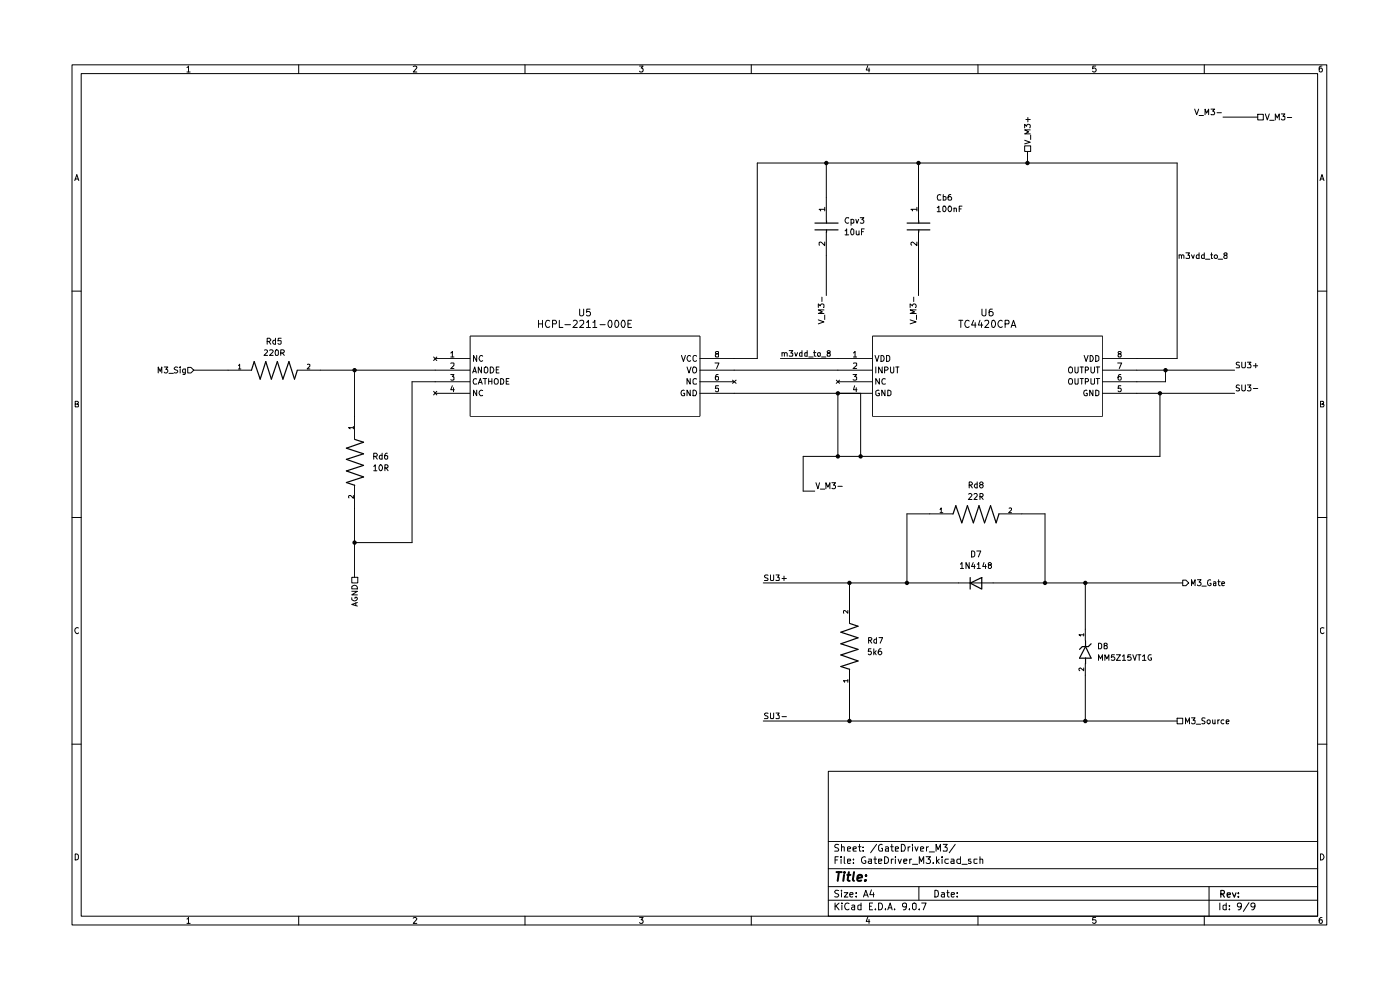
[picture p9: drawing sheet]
<svg xmlns="http://www.w3.org/2000/svg" width="297mm" height="210mm" viewBox="0 0 297 210" stroke-linecap="round" stroke-linejoin="round" font-family="sans-serif">
<g fill="none" stroke="#000" stroke-width=".21">
<path d="M15.3 13.8h266.2v182.4h-266.2zM17.2 15.6h262.3v178.7h-262.3zM39.7 14.3l.3-.3v1.3M39.7 15.3h.6M63.4 13.8v1.8M87.7 14.1l.5-.1 .2 .3-.7 1h.7M111.4 13.8v1.8M135.7 14h.7l-.4 .4 .4 .3-.1 .5-.5 .1-.1-.2M159.4 13.8v1.8M184.1 13.9l-.3 1h.7M184.4 14.4v.9M207.5 13.8v1.8"/>
<path d="M232.4 14h-.5l-.1 .6 .5-.2 .2 .3v.3l-.2 .3-.5-.2M255.5 13.8v1.8M280.5 14l-.6 .3v.8l.2 .2 .4-.1v-.7l-.4-.1-.2 .3M15.9 38.3l.4-1.3 .4 1.3M16 38h.5M253.4 23.1l.5 1.2 .4-1.2M254.4 24.5h.9M255.6 24.3v-1.2l.4 .9 .4-.9v1.2M256.9 23.1h.8l-.4 .5 .4 .2-.1 .5h-.7M258.2 23.9h.9M280 38.3l.5-1.3 .4 1.3M280.2 38h.6"/>
<path d="M250.1 54.1h.4l.1 .1v.6M250.1 54.1v.7M250.6 54.2l.2-.1 .4 .1v.6M251.6 53.6h.7l-.3 .5 .3 .1v.5h-.7M252.8 54.1l.3 .7 .3-.7M254.4 53.6v1.2h-.5l-.1-.5a.36 .36 0 0 1 .6-.2M255.5 53.6v1.2h-.5l-.1-.5a.36 .36 0 0 1 .6-.2M255.7 55h1M256.8 54.1h.5M257 53.6v1.2h.3M257.7 54.1h.5l.1 .5-.2 .2h-.3l-.2-.2zM258.4 55h1"/>
<path d="M259.9 54.1l-.3-.2 .1-.2h.6v.4h-.4l-.3 .3 .2 .4 .5-.1v-.4l-.2-.2M15.3 61.8h1.9M279.5 61.8h2M16 85.7h.4l.2-.2-.1-.4h-.5v1.2h.5l.1-.5-.2-.1M280.1 85.7l.6-.1v-.5h-.6v1.2l.7-.1 .1-.3-.4-.2M15.3 109.8h1.9M279.5 109.8h2M16.6 133.2a.58 .58 0 0 0-.7 .6 .58 .58 0 0 0 .7 .5v-.1M280.9 133.2h-.1a.46 .46 0 0 0-.7 .2v.7l.2 .2 .3 .1 .3-.2M15.3 157.9h1.9M279.5 157.9h2M175.7 163.6h103.8v30.7h-103.8z"/>
<path d="M175.7 178.5h103.8M177.9 179.2l-.6-.1-.1 .2v.4l.5 .2 .2 .4-.1 .2h-.7M178.5 179.8l.3-.2 .3 .1v.8M178.5 179.1v1.4M182.1 179.6h.6M182.3 179.1v1.3l.1 .1h.3M183.1 179.7v.1M186 179.1l-1.3 1.8M187.1 179.2l-.3-.1-.4 .3v.8l.2 .3h.6v-.5h-.2M187.8 179.7l.4-.1 .3 .2v.7h-.7v-.4l.7-.1M188.9 179.6h.6M189.2 179.1v1.3l.1 .1h.2"/>
<path d="M191.2 179.1a.81 .81 0 0 1 .9 .5 .81 .81 0 0 1-.3 .9h-.6zM192.7 179.6v.9M193.1 179.6l-.4 .3M193.6 179.1v.2M193.6 179.6v.9M194.1 179.6l.3 .9 .4-.9M196.5 179.6v.9M197 179.6l-.5 .3M200.1 179.1h.8l-.5 .6 .5 .1v.2v.5h-.8M202.6 179.1l-1.2 1.8M16 181.1a.52 .52 0 0 1 .6 .4v.6a.52 .52 0 0 1-.6 .3zM39.7 194.9l.3-.3v1.3"/>
<path d="M39.7 195.9h.6M63.4 194.3v1.9M87.7 194.8l.5-.2 .2 .3-.7 1h.7M111.4 194.3v1.9M135.7 194.6h.7l-.4 .5h.3v.7l-.5 .1-.1-.2M159.4 194.3v1.9M175.7 191h103.8M175.7 188.1h103.8M175.7 184.3h103.8M177.2 191.6v1.4M177.2 182.4h.5M177.3 192.1l.7 .9"/>
<path d="M177.8 181.7h-.6v1.5M177.9 188.9l-.6-.1-.2 .3 .2 .4 .5 .2 .1 .3-.2 .3-.6-.1M178 191.6l-.8 .7M178.4 181.7v.2M178.4 182.2v1M178.5 188.8v.2M178.5 189.4v.9M178.6 191.6h.1M178.6 192v1M179.1 189.4h.8l-.8 .9h.8M179.1 181.7v1.4l.2 .1M179.8 182.7l.7-.1-.1-.4h-.5l-.1 .2v.6l.2 .2 .4-.1"/>
<path d="M179.8 180.1l.7-.1-.1-.3-.4-.1-.2 .2 .1 .7h.5M180.1 191.6a.67 .67 0 0 0-.9 .6 .67 .67 0 0 0 .8 .7l.1-.1M180.3 189.8l.7-.1-.1-.3h-.5l-.1 .1v.6l.2 .2 .4-.1M180.7 192.1h.6v.9M181 180.1l.6-.1v-.3l-.4-.1-.2 .2 .1 .7h.5M181.1 183v.2M181.1 182.2v.2M181.3 192.3l-.6 .2-.1 .2 .3 .3 .4-.1M181.6 190.1v.2M181.6 189.4v.1M182.7 192.1l-.5-.1-.2 .1v.7l.2 .2 .5-.1M182.7 191.6v1.4"/>
<path d="M183.1 180.5h.1M183.2 190.3l.5-1.5 .5 1.5M183.3 189.9h.7M183.6 181.8a.65 .65 0 0 0-.9 .7 .65 .65 0 0 0 1 .5v-.4h-.3M184.1 194.5l-.3 .9h.7M184.3 182.2h.6v1M184.4 195v.9M184.4 192.2h.5M184.9 188.8l-.4 1h1M184.9 182.6l-.6 .1-.1 .1 .2 .4 .5-.1M185.1 191.6h-.7v1.4h.7M185.3 189.4v.9"/>
<path d="M185.4 182.2h.6M185.6 181.7v1.4l.4 .1M185.7 192.8v.2M186.4 191.6a.73 .73 0 0 1 .8 .7 .73 .73 0 0 1-.8 .7zM186.4 182.7l.7-.1-.1-.4h-.6v.9h.6M187.7 181.7a.73 .73 0 0 1 .8 .8 .73 .73 0 0 1-.8 .7zM187.8 192.8v.2M188.3 193l.5-1.4 .5 1.4M188.5 192.6h.7M189.1 182.2v1M189.5 182.2h-.2l-.2 .3M189.8 192.8v.2"/>
<path d="M189.9 181.7v.2M189.9 180.1l.7-.1-.1-.3h-.6v.8h.6M189.9 182.2v1M190.5 182.2l.4 1 .3-1M191.7 182.7l.7-.1-.1-.4h-.5l-.1 .2v.6l.2 .2 .4-.1M192.3 192.1l-.2 .3-.5-.1-.1-.2 .1-.5h.5a.84 .84 0 0 1 .2 .8 .84 .84 0 0 1-.7 .6M192.9 192.8v.2M193 182.2v1M193.4 182.2h-.2l-.2 .3M193.6 183.3h1.1M193.7 191.6h.3l.3 .2v.9l-.3 .3-.4-.3zM194.9 188.1v2.9"/>
<path d="M195 192.8v.2M195 183.2v-1.5l.4 1 .6-1v1.5M195.3 180.1l.7-.1-.2-.4h-.4l-.1 .2v.6l.1 .1h.5M195.5 191.6h1l-.6 1.4M196.5 181.7h.9l-.5 .5 .4 .2 .1 .5-.3 .3-.6-.2M197.1 180.7h1.1M198 183v.2M198.3 188.8l.7 .2v1.1l-.3 .2h-.4zM198.6 180.5v-1.4l.4 1.1 .5-1.1v1.4M198.7 181.7v1.5M198.8 182.7l.5 .5M199.3 182.2l-.6 .5"/>
<path d="M199.8 189.4h.5l.1 .9M199.8 181.7v.2M199.8 182.2v1M200.4 189.7h-.6l-.1 .2 .1 .4 .6-.1M200.9 189.4h.5M201 188.8v1.3l.4 .2M201.2 182.2h-.6l-.2 .7a.52 .52 0 0 0 .8 .2M201.8 189.8l.7-.1-.1-.3h-.5l-.1 .1v.6l.2 .2 .4-.1M201.8 182.2h.5l.1 1M202.4 182.6l-.6 .1-.1 .1 .2 .4 .5-.1M203.1 190.1v.2M203.1 189.4v.1"/>
<path d="M203.7 182.2h-.5l-.2 .7a.52 .52 0 0 0 .7 .2M203.7 181.7v1.5M204.1 183.3h1.1M205.9 182.2h-.4l-.1 .3 .1 .2h.4l.1 .3-.1 .2-.5-.1M207.3 182.2l-.7 .1v.7l.3 .2 .4-.1M207.5 194.3v1.9M207.9 182.3l.5-.1 .1 1M207.9 181.7v1.5M232.4 194.6h-.5l-.1 .6 .6-.1 .1 .5-.2 .3-.5-.2M255.5 194.3v1.9M256.5 188.1v6.2M258.8 191.6v1.4"/>
<path d="M260.1 192.1l-.4-.1-.2 .1v.7l.2 .2 .4-.1M260.1 191.6v1.4M260.8 192.8v.2M260.8 192.1v.1M263.3 192.1l-.2 .3h-.3l-.3-.3 .1-.5h.5a.84 .84 0 0 1 .2 .8 .84 .84 0 0 1-.6 .6M265 191.5l-1.2 1.8M266.2 192.1l-.2 .3h-.4l-.2-.3 .1-.5h.5a.84 .84 0 0 1 .2 .8 .84 .84 0 0 1-.6 .6M280.1 181.1a.65 .65 0 0 1 .8 .7 .65 .65 0 0 1-.8 .6zM280.5 194.6h-.3l-.3 .3v.9a.43 .43 0 0 0 .6-.1 .43 .43 0 0 0 0-.6h-.6v.3"/>
</g>
<path d="M259 189.6h.7v-.6l-.7-.1v1.4M259.3 189.6l.5 .7M260.3 189.8l.7-.1-.1-.3h-.5l-.1 .2 .1 .6h.5M261.4 189.4l.5 .9 .3-.9M262.7 190.2v.1M262.7 189.4v.2" fill="none" stroke="#000" stroke-width=".25"/>
<path d="M177.5 185h1.1M178 185l-.3 1.9M179.1 185.6l-.2 1.3M179.1 185v.2M179.7 185.6h.7M180.1 185l-.3 1.6 .4 .3M181.2 185l-.3 1.6 .3 .3M181.9 186.3l1-.2-.1-.4a.6 .6 0 0 0-.9 .1v1h.8M183.6 186.7l.1 .1h-.2l.1-.1v.2M183.7 185.7v.1" fill="none" stroke="#000" stroke-width=".42"/>
<path d="M217.4 30.9h1.2v1.2h-1.2z" fill="#fff"/>
<path d="M217.4 30.9h1.2v1.2h-1.2zM217.4 29.8l1.2 .4-1.2 .3M217.4 27.1v-.7l.4 .4 .1-.3h.6v.6M217.6 25.4h1M218.1 24.9v1M218.6 27.6h-1.2l.8 .4-.8 .4h1.2M218.6 28.7v.9" fill="none" stroke="#000" stroke-width=".21"/>
<path d="M266.8 24.3h1.2v1.1h-1.2z" fill="#fff"/>
<g fill="none" stroke="#000" stroke-width=".21">
<path d="M266.8 24.3h1.2v1.1h-1.2zM268.4 24.2l.5 1.2 .4-1.2M269.4 25.5h.9M270.5 25.4v-1.2l.5 .8 .4-.8v1.2M271.8 24.2h.8l-.4 .5 .4 .1v.5l-.2 .1h-.4l-.2-.1M273.1 24.9h.9M175 44.4h-1.2l.3 .3M175 51.3v.8l-.9-.8-.3 .1 .1 .6M175 44v.7M175.3 41.9v4.9M175.3 49.2v4.9M194.5 44.4h-1.3l.4 .2v.1"/>
<path d="M194.5 51.3v.8l-.9-.8-.4 .3 .2 .4M194.5 44v.7M194.9 41.9v4.9M194.9 49.2v4.9M165.9 74.9h.5v.7M165.9 74.8v.8M166.4 75l.4-.2 .2 .2v.6M167.4 74.4h.8l-.4 .5h.3v.7l-.7-.1M168.6 74.8l.3 .8 .3-.8M170.1 74.4v1.2h-.4l-.1-.7h.5M171.2 74.4v1.2h-.4l-.1-.7h.5M171.6 75.7h.9"/>
<path d="M172.6 74.8h.5M172.8 74.4v1v.2h.3M173.5 74.9h.5l-.1 .7h-.4zM173.6 67.9l1.2 .4-1.2 .4M173.6 65.2v-.7l.4 .4 .3-.4 .4 .1v.6M174.3 75.7h.9M174.4 63v1M174.8 65.7h-1.2l.8 .5-.8 .3h1.2M175 66.8v1M175.7 74.9h-.2v-.3a.35 .35 0 0 1 .3-.2 .35 .35 0 0 1 .3 .2v.3l-.6 .1v.6h.6v-.5l-.2-.2M177.8 78.5h7.2M177.8 76.1h7.2"/>
<path d="M181 79.5h.7l-.4 .4 .4 .1v.6h-.7M181.1 77.1l.5-.1 .1 .5-.7 .7h.7M181.1 74.9l.3-.4v1.2M181.1 75.7h.6M185.1 71.3h48.8v17h-48.8zM185.6 75.4l.4 1.3 .5-1.3M185.8 77.8v1.3M186.9 75.4a.64 .64 0 0 1 .7 .6 .64 .64 0 0 1-.7 .7zM187.1 77.8v1.3l-.7-1.3v1.3M187.7 78.5h.5l.2-.4-.2-.3h-.5v1.3M188.1 75.4h.3l.4 .3v.6l-.4 .4h-.3zM188.9 77.8v1.1l.3 .2 .4-.2v-1.1"/>
<path d="M190 77.8h.7M190.4 77.8v1.3M193.1 67.9l1.2 .4-1.2 .4M193.1 65.2v-.7l.5 .4 .1-.3 .4-.1 .2 .2v.4l-.1 .1M193.8 63v1M194.3 65.7h-1.2l.9 .5-.9 .3h1.2M194.4 66.8v1M226.8 78l.2-.2 .5 .2v.7l-.3 .4-.4-.2zM228 77.8v1.1l.3 .2 .4-.2v-1.1M229.1 77.8h.7M229.5 77.8v1.3M230 75.4l.4 1.3 .4-1.3"/>
<path d="M230.2 78.5l.6-.1v-.5l-.6-.1v1.3M231.3 75.4a.64 .64 0 0 1 .6 .6 .64 .64 0 0 1-.6 .7zM231.4 77.8v1.1l.3 .2h.2l.3-.2v-1.1M232.4 75.4h.3l.4 .3v.6l-.4 .4h-.3zM232.5 77.8h.8M232.9 77.8v1.3M233.9 78.5h7.3M233.9 76.1h7.3M237.1 77h.8l-.5 1.2M237.4 75.1l-.2-.3a.35 .35 0 0 1 .3-.3 .35 .35 0 0 1 .4 .3l-.1 .2a.51 .51 0 0 0-.5 .2 .51 .51 0 0 0 0 .5h.5l.1-.4-.3-.2M237.8 79.5h-.4l-.2 .9a.35 .35 0 0 0 .3 .2 .35 .35 0 0 0 .4-.2v-.3a.35 .35 0 0 0-.4-.2 .35 .35 0 0 0-.3 .2M262.9 76.9l-.4-.1-.3 .3 .1 .2 .6 .3v.3l-.7 .1"/>
<path d="M263.4 76.8v1l.2 .2h.4l.2-.2v-1M264.6 76.8h.8l-.4 .5 .4 .2-.1 .5-.7-.1M265.9 77.6h.9M266.4 77.1v.9M177.4 80.6l.7 .7M177.8 81h7.2M177.8 83.4h7.2M178.1 80.6l-.7 .7M181.3 81.8l-.2 .9h.7M181.6 82.2v.9M186.5 82.8h-.3l-.4 .2v.7l.2 .2h.6v-.5h-.3M186.6 80.3v1.2l-.8-1.2v1.2"/>
<path d="M187.7 82.8v1.1l-.6-1.1v1.1M187.8 80.4l-.2-.1a.67 .67 0 0 0-.5 .5 .67 .67 0 0 0 .2 .7l.5-.1M188.3 82.8l.7 .2v.7l-.2 .2h-.5zM226.8 80.5l.2-.2 .4 .1a.87 .87 0 0 1 0 1.1h-.5l-.2-.4zM228 80.3l.1 1.2h.5l.1-.2v-1M229.1 80.3h.7M229.5 80.3v1.2M230.2 81l.6-.1v-.5l-.6-.1v1.2M230.6 82.8h-.1a.66 .66 0 0 0-.6 .4 .66 .66 0 0 0 .3 .7h.5v-.5h-.3M231.4 80.3v1l.2 .2h.4l.2-.2v-1M231.9 82.8v1.1l-.7-1.1v1.1M232.4 82.8l.7 .2v.7l-.2 .2h-.5z"/>
<path d="M232.5 80.3h.8M232.9 80.3v1.2M233.9 81h7.3M233.9 83.4h7.3M237.8 81.8h-.5l-.1 .6h.6v.6l-.4 .1-.2-.2M262.9 81.7h-.4l-.3 .2 .1 .3 .6 .2v.4h-.7M263.4 81.7v1l.3 .2 .4-.1 .1-.1v-1M264.6 81.7h.8l-.4 .5 .4 .2-.1 .4h-.7M265.9 82.4h.9"/>
</g>
<path d="M172.9 47.3h4.9M172.9 48.8h4.9M175.3 46.8v.5M175.3 48.8v.5M192.4 47.3h4.9M192.4 48.8h4.9M194.9 46.8v.5M194.9 48.8v.5" fill="none" stroke="#000" stroke-width=".25"/>
<path d="M39.8 77.9h.7l.6 .6-.6 .6h-.7z" fill="#fff"/>
<g fill="none" stroke="#000" stroke-width=".21">
<path d="M33.6 79.1v-1.3l.4 1 .3-1v1.3M34.8 77.8h.8l-.4 .6 .4 .1v.4l-.3 .2h-.3l-.2-.2M35.8 79.2h1M37.7 77.9l-.5-.1-.2 .3v.3l.5 .1 .2 .3-.2 .3-.5-.1M38.2 77.8v.2M38.2 78.3v.8M39.3 78.3v1l-.1 .2h-.4M39.3 78.4a.36 .36 0 0 0-.6 .1l.1 .5h.5M39.8 77.9h.7l.6 .6-.6 .6h-.7zM48.4 78.5h4.9M50.6 77.5l.2-.2v1M50.6 78.3h.5"/>
<path d="M63 78.5h4.9M65.2 77.3h.5v.4l-.6 .6h.6M92 75.7l.7 .8M92.3 78.5h7.4M92.3 76.1h7.4M92.7 75.7l-.7 .8M95.6 74.9l.4-.4v1.2M95.6 77.1h.7v.4l-.7 .7h.7M95.6 79.5h.7l-.3 .4 .3 .1v.6h-.7M95.6 75.7h.7M99.7 71.3h48.8v17h-48.8zM100.3 79.1l.4-1.3 .3 1.3"/>
<path d="M100.4 78.8h.6M101.1 75.4v1.3l-.6-1.3v1.3M102.1 77.8v1.3l-.6-1.3v1.3M102.4 75.6l-.3-.2a.6 .6 0 0 0-.5 .7 .6 .6 0 0 0 .7 .5l.1-.1M102.7 78l.5-.2a.86 .86 0 0 1 0 1.3l-.5-.2zM104 77.8a.65 .65 0 0 1 .8 .7 .65 .65 0 0 1-.8 .6zM105.3 78.4h.4M105.9 77.8h-.6v1.3h.6M144.6 75.4l.4 1.3 .4-1.3M145.7 77.8l.5 1.3 .4-1.3M146.5 75.6l-.2-.2a.6 .6 0 0 0-.5 .7 .6 .6 0 0 0 .6 .5l.1-.1M147.2 77.8l.3 .1a.74 .74 0 0 1 .2 1l-.5 .2a.86 .86 0 0 1 0-1.3z"/>
<path d="M147.8 75.6l-.4-.2-.4 .3v.6l.2 .3 .3 .1 .3-.2M148.5 78.5h7.2M148.5 76.1h7.2M151.7 77h.8l-.5 1.2M152 75.1l-.2-.3 .2-.3 .4 .1v.4a.51 .51 0 0 0-.5 .2 .51 .51 0 0 0-.1 .5l.6-.1v-.4l-.1-.1M152.4 79.5h-.5l-.1 .9 .2 .2h.4v-.6l-.4-.1-.2 .2M92 83l.7 .8M92.3 83.4h7.4M92.3 81h7.4M92.7 83l-.7 .8M96 81.8l-.4 .9h.8M96.2 82.2v.9"/>
<path d="M101.1 82.8v1.1l-.6-1.1v1.1M101.1 80.4l-.2-.1a.67 .67 0 0 0-.5 .5 .67 .67 0 0 0 .2 .7l.5-.1M101.5 81.5l.4-1.2 .4 1.2M101.6 81.1h.5M102.4 82.8a.61 .61 0 0 0-.8 .4 .61 .61 0 0 0 .3 .7h.5M102.5 80.3h.7M102.9 80.3v1.2M103.7 80.3v1.2M103.7 80.9h.6M104.3 80.3v1.2M105.1 80.3l.5 .2a.74 .74 0 0 1-.2 1h-.4a.86 .86 0 0 1 .1-1.2zM106.2 80.3a.66 .66 0 0 1 .7 .4 .66 .66 0 0 1-.3 .8h-.4z"/>
<path d="M107.4 80.9h.4M108 80.3h-.6v1.2h.6M145.2 82.8h-.1a.66 .66 0 0 0-.6 .4 .66 .66 0 0 0 .2 .7h.5v-.5h-.2M146.4 80.3v1.2l-.7-1.2v1.2M146.4 82.8v1.1l-.7-1.1v1.1M147 82.8a.66 .66 0 0 1 .7 .3 .66 .66 0 0 1-.2 .8h-.5zM147.8 80.4l-.4-.1-.4 .3v.6l.2 .3 .6-.1M148.5 83.4h7.2M148.5 81h7.2M152.4 81.8h-.6v.6h.6v.5l-.1 .2h-.4l-.1-.2M155.4 80.6l.8 .7M156.2 80.6l-.8 .7"/>
</g>
<path d="M53.3 78.6l.6-1.9 1.3 3.7 1.2-3.7 1.2 3.7 1.2-3.7 1.2 3.7 1.3-3.7 1.2 3.7 .6-1.8" fill="none" stroke="#000" stroke-width=".25"/>
<path d="M74.6 122.5h1.3v1.1h-1.3z" fill="#fff"/>
<g fill="none" stroke="#000" stroke-width=".21">
<path d="M75 90.7h-1.1l.4 .3M75 90.5v.5M75.2 88.3v4.9M75 105.1v.6l-.6-.6h-.4v.5M75.2 102.9v4.9M173.1 102.4l.4 1.3 .4-1.3M174 103.8h1M175.2 103.7v-1.3l.4 .9 .5-.9v1.3M176.5 102.4h.7l-.4 .5 .4 .1v.6h-.7M177.8 103.2h.9M197.2 109h4.9M199.4 108.1l.3-.4v1"/>
<path d="M199.4 108.7h.6M211.9 109h4.9M214.1 107.8h.5v.4l-.6 .5h.6M74.6 122.5h1.3v1.1h-1.3zM74.6 126.8v.4a.61 .61 0 0 0 .8 .3 .61 .61 0 0 0 .3-.8h-.4v.3M74.6 125.4h1.2l-1.2 .8h1.2M74.6 124.4a.66 .66 0 0 1 .8-.2 .66 .66 0 0 1 .4 .7h-1.2zM75.5 127.9v.6M75.8 127.8l-1.2 .4 1.2 .4M203.3 123.6h7.4"/>
</g>
<path d="M75.3 93.2l1.8 .6-3.6 1.3 3.6 1.2-3.6 1.1 3.6 1.3-3.6 1.2 3.6 1.3-3.6 1.2 1.8 .5M202.2 109l.6-1.7 1.2 3.6 1.2-3.6 1.3 3.6 1.2-3.6 1.2 3.6 1.2-3.6 1.2 3.6 .6-1.9M205.8 123.7l2.5-1.2v2.5zM205.8 122.5v2.5" fill="none" stroke="#000" stroke-width=".25"/>
<path d="M250.9 123.1h.7l.6 .5-.6 .6h-.7z" fill="#fff"/>
<path d="M250.9 123.1h.7l.6 .5-.6 .6h-.7zM252.8 124.2v-1.2l.3 .9 .4-.9v1.2M254 123h.8l-.4 .5 .3 .1 .1 .4-.3 .2h-.3l-.2-.1M255 124.3h.9M256.8 123.1l-.1-.1a.64 .64 0 0 0-.5 .6 .64 .64 0 0 0 .5 .6l.2-.1v-.4h-.2M257.4 123.5h.5v.7M257.9 123.7l-.5 .1v.4h.5M258.4 123.4h.5M258.5 123v1.1l.4 .1M259.2 123.8l.6-.1-.2-.3-.4 .1v.7h.5" fill="none" stroke="#000" stroke-width=".21"/>
<path d="M249.7 152.4h1.2v1.1h-1.2z" fill="#fff"/>
<g fill="none" stroke="#000" stroke-width=".21">
<path d="M175.3 34.6v7.3M194.9 34.6v7.3M218 32.1v2.5M259.5 24.8h7.3M175.3 54.1v8.6M179.3 49l.3-.5v1.3M179.3 49.8h.7M180 46.3l-.5-.1a.61 .61 0 0 0-.2 .7 .61 .61 0 0 0 .7 .4M180.5 46.6l.4-.1 .2 .2v.6h-.6M180.5 46.5v1.3M180.7 48.5l.4 .3v.8l-.2 .2a.75 .75 0 0 1-.2-1.3zM181.6 46.5l.2 .9 .4-.9"/>
<path d="M181.6 49v.7l.2 .1 .4-.1M182.2 49v.8M182.5 46.2h.8l-.5 .4 .4 .1v.6h-.7M182.7 49.1h.5M183.3 48.5h-.6v1.3M194.9 54.1v8.6M198.8 44.1l.4-.4v1.2M198.8 44.9h.7M199.6 41.4l-.3-.1a.67 .67 0 0 0-.5 .5 .67 .67 0 0 0 .3 .7l.5-.1M200.1 43.8l.4-.1a.72 .72 0 0 1-.2 1.2l-.3-.2zM200.1 41.3v1.2h.4l.2-.2v-.4l-.2-.2h-.4M201.3 43.7h.2a.62 .62 0 0 1 .4 .6 .62 .62 0 0 1-.4 .6 .77 .77 0 0 1-.2-1.2z"/>
<path d="M201.7 41.3l-.4 .1a.94 .94 0 0 0 0 1.1h.4l.2-.2v-.4l-.3-.2h-.2l-.3 .2M202.4 44.2l.4-.1 .1 .8M202.4 44.1v.8M203.5 44.3h.4M204.1 43.7h-.6v1.2M41.1 78.5h7.3M56.1 74.3l.4-.1 .3 .3-.8 .9h.8M56.7 72.4h.5l.2-.4-.2-.3h-.5v1.3M57 72.4l.4 .6M57.2 74.3l.5-.1 .2 .3-.7 .9h.7M58.5 74.3l.3-.1 .2 .3v.7l-.1 .2-.4-.1zM58.5 72.3l-.4-.1-.2 .2v.4l.2 .2 .4-.1"/>
<path d="M58.5 71.7v1.3M59.6 74.9h.5l.2-.3-.1-.3-.6-.1v1.2M59.6 71.7h-.6v.6h.6v.5l-.1 .2h-.4l-.1-.2M59.9 74.9l.4 .5M67.9 78.5h24.4M75.2 78.5v9.8M114.3 67.9v1.6M114.3 68.7h.8M115.1 67.9v1.6M116.6 68.1l-.3-.2a.78 .78 0 0 0-.6 .8 .78 .78 0 0 0 .6 .8l.3-.2M117.2 68.7l.8-.1a.45 .45 0 0 0-.2-.7h-.6v1.6M118.7 67.9v1.6h.7"/>
<path d="M119.8 68.9h1.2M121.6 68.1l.2-.2h.4l.3 .5-1 1.1h1M123 68.1l.2-.2 .6 .2v.5l-.8 .9h.8M123 65.6l.1 1.3a.52 .52 0 0 0 .7-.1v-1.2M124.4 68.4h.2l.2-.5v1.6M124.4 69.5h.9M125.2 65.6h-.7l-.1 .6 .2-.1h.4l.3 .2v.5l-.3 .2h-.4l-.2-.2M125.8 68.4h.1l.3-.5v1.6M125.8 69.5h.8M127.3 68.9h1.1M129.3 67.9a.89 .89 0 0 1 .4 1.5l-.2 .1a.88 .88 0 0 1-.2-1.6zM130.5 68.1l.3-.2a.82 .82 0 0 1 .5 .8 .82 .82 0 0 1-.5 .8l-.3-.2-.1-.4z"/>
<path d="M132.1 67.9a.89 .89 0 0 1 .4 1.5l-.2 .1a.88 .88 0 0 1-.2-1.6zM133.2 68.7h.5M134 67.9h-.8v1.6h.8M155.7 76.1h4.9v-41.5h89.1v41.5h-8.5M155.7 78.5h22.1M165.6 76.1h12.2M203.4 67.9h.9M203.8 67.9v1.6M205.6 68.1l-.2-.2a.77 .77 0 0 0-.7 .8 .77 .77 0 0 0 .7 .8l.2-.2M206.5 67.9l-.4 1.1h.9M206.9 68.4v1.1M207.9 67.9l-.3 1.1h.9"/>
<path d="M208.2 68.4v1.1M208.3 65.6v1.2a.46 .46 0 0 0 .4 .2 .46 .46 0 0 0 .5-.2v-1.2M208.9 68.1l.6-.2 .3 .4-.1 .3-.8 .9h.9M210.4 68.1l.3-.2a.82 .82 0 0 1 .5 .8 .82 .82 0 0 1-.5 .8l-.3-.2-.1-.4zM210.5 65.6h-.4l-.3 .3 .1 1a.52 .52 0 0 0 .8-.1v-.5a.46 .46 0 0 0-.4-.3 .46 .46 0 0 0-.5 .3M212.6 68.1a.72 .72 0 0 0-1 .4 .72 .72 0 0 0 .6 1l.4-.2M213.2 68.7h.8v-.7l-.8-.1v1.6M214.5 69.5l.5-1.6 .5 1.6M214.7 69h.6M241.2 78.5h20.7M247.3 78.5v2.5h-6.1M79.3 98.9l.3-.3v1.3"/>
<path d="M79.3 96.8l.7-.1v-.3l-.2-.3h-.5v1.3M79.3 99.9h.7M79.6 96.8l.4 .6M80.6 98.7a.61 .61 0 0 1 .6 .4 .61 .61 0 0 1-.4 .8 .71 .71 0 0 1-.2-1.2zM81.1 96.6h-.4l-.2 .2 .1 .5h.5M81.1 96.1v1.3M81.7 99.3l.5-.1v-.5l-.5-.1v1.3M81.9 99.3l.4 .6M82.2 96.1a.72 .72 0 0 0-.6 .6 .72 .72 0 0 0 .2 .7l.4-.2v-.5l-.4-.1-.2 .3M92.3 81h-4.9v34.1h-12.2M155.7 83.4h26.9v13.4M177.8 83.4v13.4"/>
<path d="M241.2 83.4h20.7M246.1 83.4v13.4h-75.7v7.4h2.4M75.2 107.8v14.7M197.2 109h-4.8v14.6M203.7 119.7l.4-.4v1.3M205.5 104.9l.4-.2 .3 .3-.8 1h.8M205.6 119.3v1.3l-.7-1.3v1.3M205.6 102.9l.6-.1 .1-.3-.3-.3h-.4v1.3M205.9 102.9l.4 .6M206.1 116.9h.4l.3 .3v.6l-.3 .3h-.4zM206.5 119.3l-.4 .9h.8M206.6 104.9l.2-.2h.3l.2 .2v.3l-.7 .8h.7"/>
<path d="M206.7 119.8v.8M207.2 116.9h.9l-.5 1.2M207.3 119.7h.2l.1-.4v1.3M207.3 102.7h-.3l-.3 .2v.3l.3 .3 .3-.1M207.3 102.2v1.3M207.9 105.4l.6-.1v-.5l-.6-.1v1.3M208.1 102.8l-.3-.3 .3-.3h.2l.3 .4-.8 .4v.2l.3 .3h.2l.3-.3v-.2l-.3-.2M208.1 105.4l.5 .6M208.7 119.3l-.2 .9h.7M209.1 119.8v.8M209.8 119.8h-.1v-.3l.4-.2 .2 .4-.6 .3v.4l.1 .2h.3l.2-.3v-.2l-.2-.3M216.8 109h4.9v14.6"/>
<path d="M161.9 123.6h41.4M162.9 122h-.6v.5l.5 .1 .1 .4-.1 .1h-.6M163.4 122l.1 1.1h.5l.1-.1v-1M164.6 122h.7l-.3 .5h.3v.6h-.7M165.9 122.7h.9M166.3 122.2v.9M179.9 129.5v.6l-.7-.6-.3 .1 .1 .5M180.2 123.6v8.6M184.3 135.8h.6v-.4l-.1-.2h-.5v1.2M184.5 135.8l.4 .6M184.8 137.6h-.5l-.1 .6h.6v.6l-.4 .1-.2-.2M185.4 137.6v1.3"/>
<path d="M185.5 138.4l.4 .5M185.9 138l-.5 .6M186 135.7l-.4-.1-.2 .2 .1 .5h.5M186 135.2v1.2M186.5 135.2h.7l-.5 1.2M186.9 137.6a.72 .72 0 0 0-.6 .5 .72 .72 0 0 0 .3 .8h.2l.3-.3-.1-.4-.4-.1-.3 .3M203.7 120.6h.7M207.3 120.6h.7M210.7 123.6h40.2M229.9 134.7h-1l.3 .2M229.9 134.4v.5M230.2 123.6v12.2"/>
<path d="M233 136.4l.7 .3v.7l-.2 .2h-.5zM234.4 136.9h-.2v-.4h.6v.4l-.6 .1v.5l.6 .1 .1-.4-.3-.3M236.4 138.9h-.6l-.1 .6 .2-.2h.4l.2 .3-.1 .4h-.7M236.8 138.9h.9l-.9 1.2h.9M238.1 139.2l.4-.3v1.2M239.9 138.9h-.6l-.1 .6 .2-.2h.3l.3 .3-.1 .4h-.7M240.3 138.9l.4 1.2 .4-1.2M241.3 138.9h.7M241.7 138.9v1.2M242.4 139.2l.4-.3v1.2M244.2 138.9h-.4a.61 .61 0 0 0-.3 .8 .61 .61 0 0 0 .8 .3v-.4h-.3M161.9 152.9h87.8"/>
<path d="M162.9 151.3h-.6l-.1 .3 .2 .2h.3l.2 .5-.1 .1h-.6M163.4 151.3l.1 1.1h.5l.1-.1v-1M164.6 151.3h.7l-.3 .4 .3 .1v.6h-.7M165.9 152h.9M179.9 144.4h-1l.3 .3M179.9 144.1v.6M180.2 141.9v11M229.9 141.7v.6l-.7-.6-.3 .2 .2 .4M230.2 140.8v12.1M233 140.1v-1.2l.5 .8 .4-.8v1.2M234.4 140.1v-1.2l.4 .8 .4-.8v1.2M238.1 140.1h.7"/>
<path d="M242.4 140.1h.7M249.7 152.4h1.2v1.1h-1.2zM251.5 153.5v-1.2l.4 .9 .4-.9v1.2M252.8 152.3h.7l-.4 .5 .4 .1v.5l-.2 .1h-.4l-.1-.1M253.8 153.6h.9M255.6 152.4l-.5-.1-.1 .1v.4l.6 .4-.2 .3h-.4M256.2 152.8h.5v.7h-.4l-.2-.2zM257.3 152.7v.7l.1 .1 .4-.1M257.8 152.7v.8M258.4 152.7v.8M258.7 152.7l-.3 .2M259.6 152.8l-.3-.1-.3 .2v.4l.3 .2h.3"/>
<path d="M260.1 153.1l.6-.1-.1-.3-.5 .1v.7h.5"/>
</g>
<path d="M180.2 132.2l1.8 .6-3.6 1.3 3.6 1.2-3.6 1.3 3.6 1.1-3.6 1.2 3.6 1.3-3.6 1.2 1.8 .6M230.3 135.9v1.3M230.3 139.6v1.2M230.3 137.2l1.2 2.4h-2.5zM231.5 136.6l-.6 .6h-1.3l-.6 .5" fill="none" stroke="#000" stroke-width=".25"/>
<g fill="#000">
<circle cx="175.3" cy="34.6" r=".47"/>
<circle cx="194.9" cy="34.6" r=".47"/>
<circle cx="218" cy="34.6" r=".47"/>
<circle cx="75.2" cy="78.5" r=".47"/>
<circle cx="247.3" cy="78.5" r=".47"/>
<circle cx="177.8" cy="96.8" r=".47"/>
<circle cx="177.8" cy="83.4" r=".47"/>
<circle cx="182.6" cy="96.8" r=".47"/>
<circle cx="246.1" cy="83.4" r=".47"/>
<circle cx="75.2" cy="115.1" r=".47"/>
<circle cx="180.2" cy="123.6" r=".47"/>
<circle cx="192.4" cy="123.6" r=".47"/>
<circle cx="221.7" cy="123.6" r=".47"/>
<circle cx="230.2" cy="123.6" r=".47"/>
<circle cx="180.2" cy="152.9" r=".47"/>
<circle cx="230.2" cy="152.9" r=".47"/>
</g>
</svg>
